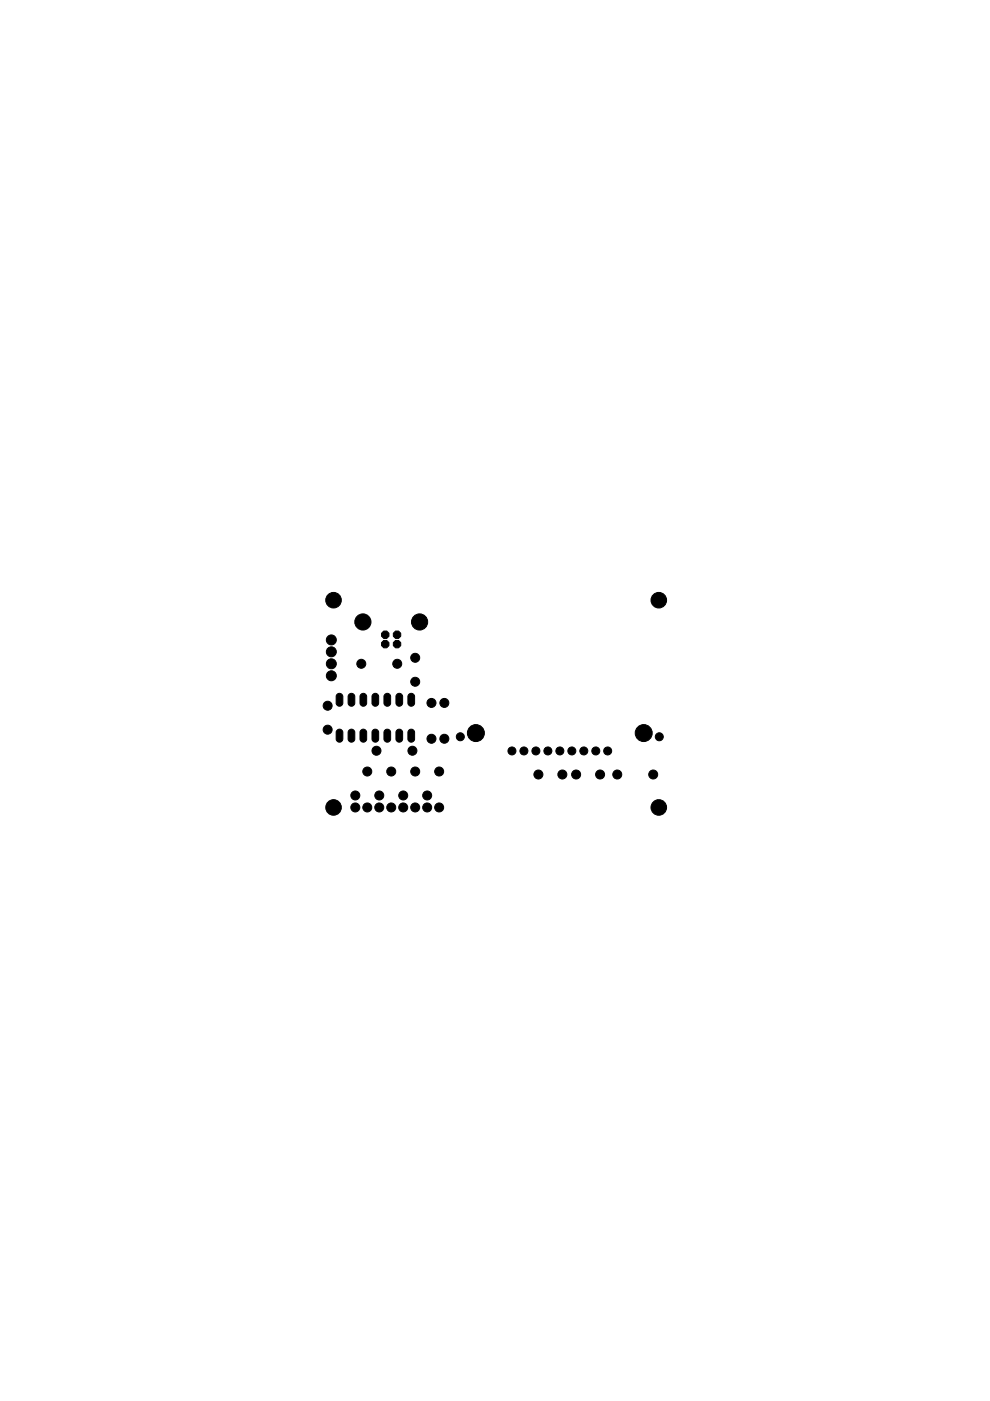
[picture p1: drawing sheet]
<svg xmlns="http://www.w3.org/2000/svg" width="210mm" height="297mm" viewBox="0 0 210 297" stroke-linecap="round" stroke-linejoin="round" font-family="sans-serif">
<g fill="#000" stroke="#000" stroke-width=".21">
<circle cx="70.3" cy="135.7" r="1.06"/>
<circle cx="70.3" cy="138.2" r="1.06"/>
<circle cx="70.7" cy="127.3" r="1.65"/>
<circle cx="76.9" cy="131.9" r="1.71"/>
<circle cx="88" cy="139.5" r=".95"/>
<circle cx="89" cy="131.9" r="1.71"/>
<circle cx="139.7" cy="127.3" r="1.65"/>
<circle cx="69.5" cy="149.6" r=".95"/>
<circle cx="69.5" cy="154.7" r=".95"/>
<circle cx="70.3" cy="143.3" r="1.06"/>
<circle cx="70.3" cy="140.7" r="1.06"/>
<circle cx="76.6" cy="140.7" r=".95"/>
<circle cx="79.8" cy="159.2" r=".95"/>
<circle cx="84.2" cy="140.7" r=".95"/>
<circle cx="87.4" cy="159.2" r=".95"/>
<circle cx="88" cy="144.5" r=".95"/>
<circle cx="91.5" cy="149" r=".95"/>
<circle cx="91.5" cy="156.6" r=".95"/>
<circle cx="94.2" cy="156.6" r=".95"/>
<circle cx="94.2" cy="149" r=".95"/>
<circle cx="97.6" cy="156.2" r=".85"/>
<circle cx="100.9" cy="155.4" r="1.8"/>
<circle cx="108.5" cy="159.2" r=".85"/>
<circle cx="111.1" cy="159.2" r=".85"/>
<circle cx="113.6" cy="159.2" r=".85"/>
<circle cx="116.2" cy="159.2" r=".85"/>
<circle cx="118.7" cy="159.2" r=".85"/>
<circle cx="121.2" cy="159.2" r=".85"/>
<circle cx="123.8" cy="159.2" r=".85"/>
<circle cx="126.3" cy="159.2" r=".85"/>
<circle cx="128.8" cy="159.2" r=".85"/>
<circle cx="136.5" cy="155.4" r="1.8"/>
<circle cx="139.8" cy="156.2" r=".85"/>
<circle cx="70.7" cy="171.2" r="1.65"/>
<circle cx="75.3" cy="171.2" r=".95"/>
<circle cx="75.3" cy="168.7" r=".95"/>
<circle cx="77.9" cy="171.2" r=".95"/>
<circle cx="77.9" cy="163.6" r=".95"/>
<circle cx="80.4" cy="168.7" r=".95"/>
<circle cx="80.4" cy="171.2" r=".95"/>
<circle cx="83" cy="171.2" r=".95"/>
<circle cx="83" cy="163.6" r=".95"/>
<circle cx="85.5" cy="171.2" r=".95"/>
<circle cx="85.5" cy="168.7" r=".95"/>
<circle cx="88" cy="171.2" r=".95"/>
<circle cx="88" cy="163.6" r=".95"/>
<circle cx="90.6" cy="171.2" r=".95"/>
<circle cx="90.6" cy="168.7" r=".95"/>
<circle cx="93.1" cy="171.2" r=".95"/>
<circle cx="93.1" cy="163.6" r=".95"/>
<circle cx="114.2" cy="164.2" r=".95"/>
<circle cx="119.2" cy="164.2" r=".95"/>
<circle cx="122.2" cy="164.2" r=".95"/>
<circle cx="127.2" cy="164.2" r=".95"/>
<circle cx="130.9" cy="164.2" r=".95"/>
<circle cx="138.5" cy="164.2" r=".95"/>
<circle cx="139.7" cy="171.2" r="1.65"/>
</g>
<g fill="#000" stroke="#000" stroke-width=".21">
<path d="M71.4 154.9a.71 .71 0 0 1 .8-.3 .71 .71 0 0 1 .5 .6v1.5a.72 .72 0 0 1-.7 .7 .72 .72 0 0 1-.7-.7v-1.5zM71.4 147.3a.71 .71 0 0 1 .8-.3 .71 .71 0 0 1 .5 .6v1.5a.72 .72 0 0 1-.7 .6 .72 .72 0 0 1-.7-.6v-1.5zM74 154.9a.71 .71 0 0 1 .7-.3 .71 .71 0 0 1 .5 .6v1.5a.72 .72 0 0 1-.7 .7 .72 .72 0 0 1-.7-.7v-1.5zM74 147.3a.71 .71 0 0 1 .7-.3 .71 .71 0 0 1 .5 .6v1.5a.72 .72 0 0 1-.7 .6 .72 .72 0 0 1-.7-.6v-1.5zM76.5 154.9a.71 .71 0 0 1 .7-.3 .71 .71 0 0 1 .5 .6v1.5a.72 .72 0 0 1-.7 .7 .72 .72 0 0 1-.7-.7v-1.5zM76.5 147.3a.71 .71 0 0 1 .7-.3 .71 .71 0 0 1 .5 .6v1.5a.72 .72 0 0 1-.7 .6 .72 .72 0 0 1-.7-.6v-1.5zM79 154.9a.71 .71 0 0 1 .8-.3 .71 .71 0 0 1 .5 .6v1.5a.72 .72 0 0 1-.7 .7 .72 .72 0 0 1-.7-.7v-1.5zM79 147.3a.71 .71 0 0 1 .8-.3 .71 .71 0 0 1 .5 .6v1.5a.72 .72 0 0 1-.7 .6 .72 .72 0 0 1-.7-.6v-1.5zM81.6 154.9a.71 .71 0 0 1 .7-.3 .71 .71 0 0 1 .5 .6v1.5a.72 .72 0 0 1-.7 .7 .72 .72 0 0 1-.7-.7v-1.5zM81.6 147.3a.71 .71 0 0 1 .7-.3 .71 .71 0 0 1 .5 .6v1.5a.72 .72 0 0 1-.7 .6 .72 .72 0 0 1-.7-.6v-1.5zM84.1 154.9a.71 .71 0 0 1 .7-.3 .71 .71 0 0 1 .6 .6v1.5a.72 .72 0 0 1-.7 .7 .72 .72 0 0 1-.8-.7v-1.5zM84.1 147.3a.71 .71 0 0 1 .7-.3 .71 .71 0 0 1 .6 .6v1.5a.72 .72 0 0 1-.7 .6 .72 .72 0 0 1-.8-.6v-1.5z"/>
<path d="M86.6 154.9a.71 .71 0 0 1 .8-.3 .71 .71 0 0 1 .5 .6v1.5a.72 .72 0 0 1-.7 .7 .72 .72 0 0 1-.7-.7v-1.5zM86.6 147.3a.71 .71 0 0 1 .8-.3 .71 .71 0 0 1 .5 .6v1.5a.72 .72 0 0 1-.7 .6 .72 .72 0 0 1-.7-.6v-1.5z"/>
<circle cx="81.7" cy="136.6" r=".85"/>
<circle cx="81.7" cy="134.6" r=".85"/>
<circle cx="84.2" cy="136.6" r=".85"/>
<circle cx="84.2" cy="134.6" r=".85"/>
</g>
</svg>
